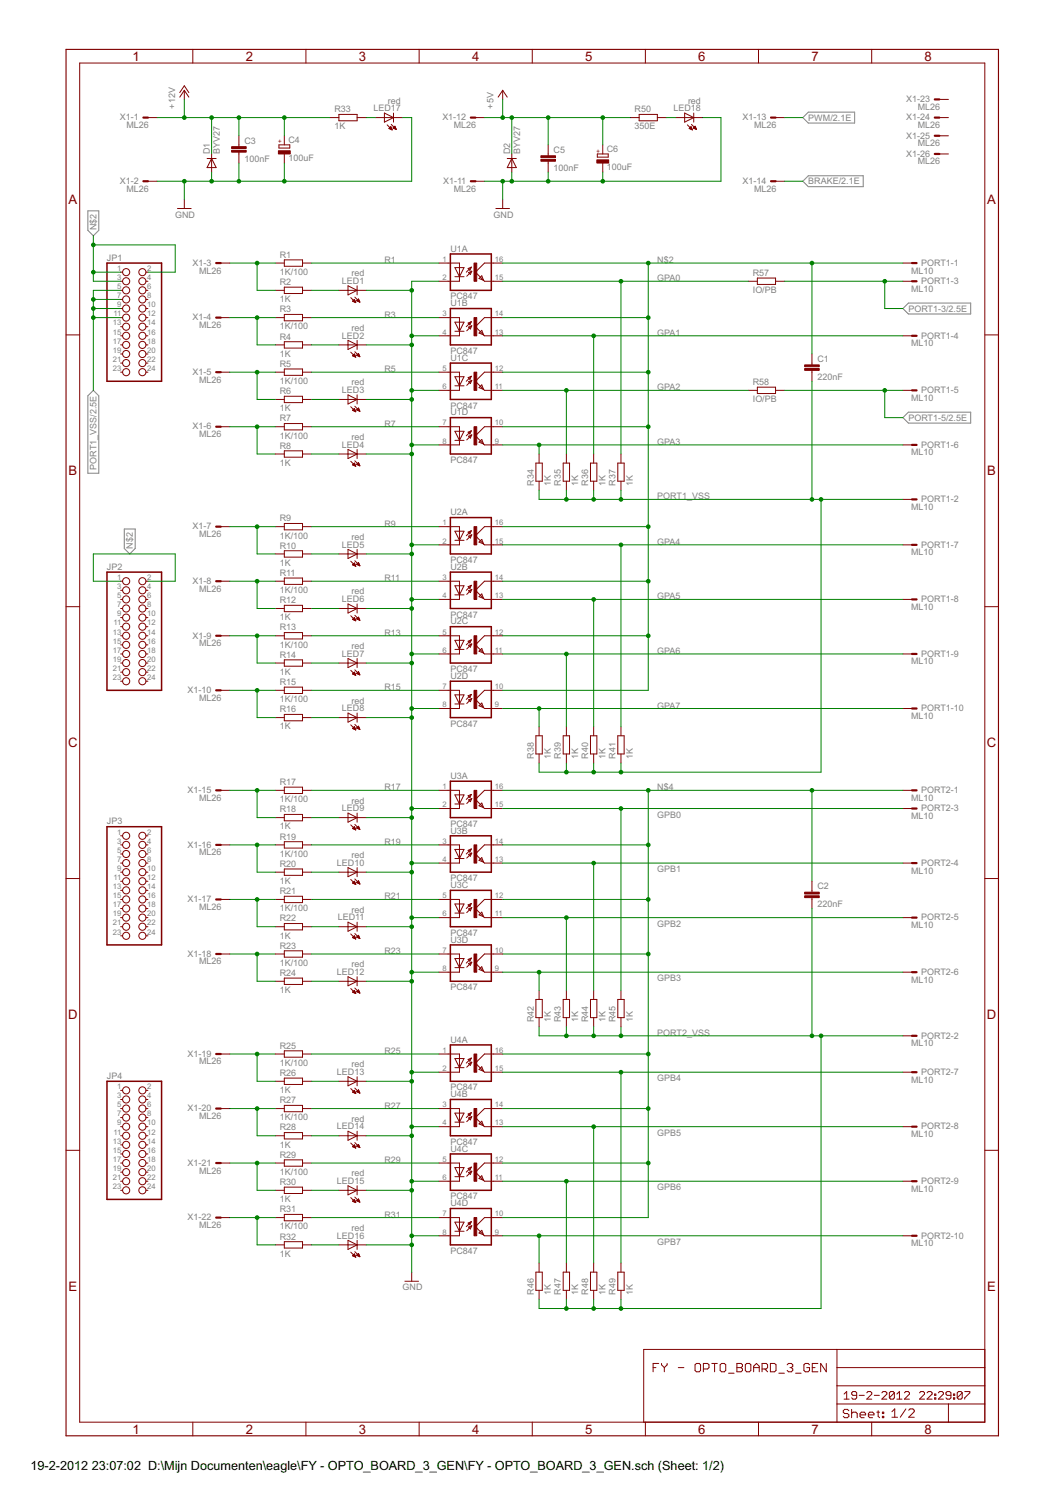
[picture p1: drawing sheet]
<svg xmlns="http://www.w3.org/2000/svg" width="297mm" height="420mm" viewBox="0 0 297 420" stroke-linecap="round" stroke-linejoin="round" font-family="sans-serif">
<defs><g id="words">
<g font-size="4.1" fill="#800000">
<text x="37" y="17">1</text>
<text x="68.6" y="17">2</text>
<text x="100.2" y="17">3</text>
<text x="131.8" y="17">4</text>
<text x="163.4" y="17">5</text>
<text x="195" y="17">6</text>
<text x="226.5" y="17">7</text>
<text x="258.1" y="17">8</text>
<text x="19.1" y="56.9">A</text>
<text x="275.6" y="56.9">A</text>
<text x="19.1" y="132.8">B</text>
<text x="275.6" y="132.8">B</text>
<text x="19" y="208.7">C</text>
<text x="275.5" y="208.7">C</text>
<text x="19" y="284.7">D</text>
<text x="275.5" y="284.7">D</text>
<text x="19.1" y="360.6">E</text>
<text x="275.6" y="360.6">E</text>
<text x="37" y="400.5">1</text>
<text x="68.6" y="400.5">2</text>
<text x="100.2" y="400.5">3</text>
<text x="131.8" y="400.5">4</text>
<text x="163.4" y="400.5">5</text>
<text x="195" y="400.5">6</text>
<text x="226.5" y="400.5">7</text>
<text x="258.1" y="400.5">8</text>
</g>
<g font-size="4">
<text x="8.5" y="410.7">19-2-2012</text>
<text x="25.6" y="410.7">23:07:02 D:\Mijn Documenten\eagle\FY - OPTO_BOARD_3_GEN\FY - OPTO_BOARD_3_GEN.sch (Sheet: 1/2)</text>
</g>
<g font-size="2.8" fill="#808080">
<text x="108.3" y="28.9">red</text>
<text x="192.1" y="28.9">red</text>
<text x="253" y="28.5">X1-23</text>
<text x="33.5" y="33.6">X1-1</text>
<text x="35.3" y="35.8">ML26</text>
<text x="48.9" y="30.3" transform="rotate(-90 48.9 30.3)">+12V</text>
<text x="93.4" y="31.4">R33</text>
<text x="104.2" y="31.1">LED17</text>
<text x="123.5" y="33.6">X1-12</text>
<text x="126.7" y="35.8">ML26</text>
<text x="137.8" y="30.3" transform="rotate(-90 137.8 30.3)">+5V</text>
<text x="177.2" y="31.4">R50</text>
<text x="188" y="31.1">LED18</text>
<text x="207.3" y="33.6">X1-13</text>
<text x="210.5" y="35.8">ML26</text>
<text x="225.7" y="33.7">PWM/2.1E</text>
<text x="253" y="33.6">X1-24</text>
<text x="256.2" y="30.7">ML26</text>
<text x="256.2" y="35.8">ML26</text>
<text x="68.2" y="40.1">C3</text>
<text x="80.5" y="40">C4</text>
<text x="93.4" y="36.2">1K</text>
<text x="177.2" y="36.2">350E</text>
<text x="253" y="38.7">X1-25</text>
<text x="256.2" y="40.9">ML26</text>
<text x="58.6" y="43" transform="rotate(-90 58.6 43)">D1</text>
<text x="61.4" y="43" transform="rotate(-90 61.4 43)">BYV27</text>
<text x="68.2" y="45.2">100nF</text>
<text x="80.5" y="45.1">100uF</text>
<text x="142.4" y="43" transform="rotate(-90 142.4 43)">D2</text>
<text x="145.2" y="43" transform="rotate(-90 145.2 43)">BYV27</text>
<text x="154.6" y="47.7">100nF</text>
<text x="154.6" y="42.6">C5</text>
<text x="169.4" y="47.6">100uF</text>
<text x="169.4" y="42.5">C6</text>
<text x="253" y="43.8">X1-26</text>
<text x="256.2" y="45.9">ML26</text>
<text x="33.5" y="51.4">X1-2</text>
<text x="35.3" y="53.6">ML26</text>
<text x="123.7" y="51.4">X1-11</text>
<text x="126.7" y="53.6">ML26</text>
<text x="207.3" y="51.4">X1-14</text>
<text x="210.5" y="53.6">ML26</text>
<text x="225.7" y="51.5">BRAKE/2.1E</text>
<text x="26.9" y="64.3" transform="rotate(-90 26.9 64.3)">N$2</text>
<text x="48.9" y="60.8">GND</text>
<text x="137.8" y="60.8">GND</text>
<text x="78.1" y="72">R1</text>
<text x="125.7" y="70.3">U1A</text>
<text x="29.9" y="72.9">JP1</text>
<text x="53.8" y="74.2">X1-3</text>
<text x="55.6" y="76.4">ML26</text>
<text x="78.1" y="76.8">1K/100</text>
<text x="98.1" y="77.2">red</text>
<text x="107.3" y="73.5">R1</text>
<text x="183.5" y="73.5">N$2</text>
<text x="210.2" y="77.1">R57</text>
<text x="254.4" y="76.4">ML10</text>
<text x="257.2" y="74.2">PORT1-1</text>
<text x="78.1" y="79.6">R2</text>
<text x="95.5" y="79.3">LED1</text>
<text x="125.7" y="83.6">PC847</text>
<text x="183.5" y="78.6">GPA0</text>
<text x="210.2" y="81.9">IO/PB</text>
<text x="254.4" y="81.5">ML10</text>
<text x="257.2" y="79.3">PORT1-3</text>
<text x="53.8" y="89.5">X1-4</text>
<text x="78.1" y="84.4">1K</text>
<text x="78.1" y="87.2">R3</text>
<text x="107.3" y="88.7">R3</text>
<text x="125.7" y="85.6">U1B</text>
<text x="253.6" y="87.1">PORT1-3/2.5E</text>
<text x="55.6" y="91.6">ML26</text>
<text x="78.1" y="92">1K/100</text>
<text x="78.1" y="94.8">R4</text>
<text x="95.5" y="94.6">LED2</text>
<text x="98.1" y="92.4">red</text>
<text x="183.5" y="93.8">GPA1</text>
<text x="257.2" y="94.6">PORT1-4</text>
<text x="78.1" y="99.6">1K</text>
<text x="125.7" y="98.9">PC847</text>
<text x="125.7" y="100.8">U1C</text>
<text x="228.2" y="101">C1</text>
<text x="254.4" y="96.7">ML10</text>
<text x="53.8" y="104.7">X1-5</text>
<text x="55.6" y="106.9">ML26</text>
<text x="78.1" y="107.3">1K/100</text>
<text x="78.1" y="102.5">R5</text>
<text x="98.1" y="107.6">red</text>
<text x="107.3" y="104">R5</text>
<text x="210.2" y="107.5">R58</text>
<text x="228.2" y="106.1">220nF</text>
<text x="78.1" y="110.1">R6</text>
<text x="95.5" y="109.8">LED3</text>
<text x="183.5" y="109">GPA2</text>
<text x="210.2" y="112.3">IO/PB</text>
<text x="254.4" y="112">ML10</text>
<text x="257.2" y="109.8">PORT1-5</text>
<text x="53.8" y="120">X1-6</text>
<text x="78.1" y="114.9">1K</text>
<text x="78.1" y="117.7">R7</text>
<text x="107.3" y="119.2">R7</text>
<text x="125.7" y="114.1">PC847</text>
<text x="125.7" y="116">U1D</text>
<text x="253.6" y="117.6">PORT1-5/2.5E</text>
<text x="55.6" y="122.1">ML26</text>
<text x="78.1" y="122.5">1K/100</text>
<text x="78.1" y="125.3">R8</text>
<text x="95.5" y="125">LED4</text>
<text x="98.1" y="122.9">red</text>
<text x="183.5" y="124.3">GPA3</text>
<text x="257.2" y="125">PORT1-6</text>
<text x="26.9" y="131.2" transform="rotate(-90 26.9 131.2)">PORT1_VSS/2.5E</text>
<text x="78.1" y="130.1">1K</text>
<text x="125.7" y="129.4">PC847</text>
<text x="254.4" y="127.2">ML10</text>
<text x="149" y="135.7" transform="rotate(-90 149 135.7)">R34</text>
<text x="153.8" y="135.7" transform="rotate(-90 153.8 135.7)">1K</text>
<text x="156.6" y="135.7" transform="rotate(-90 156.6 135.7)">R35</text>
<text x="161.4" y="135.7" transform="rotate(-90 161.4 135.7)">1K</text>
<text x="164.2" y="135.7" transform="rotate(-90 164.2 135.7)">R36</text>
<text x="169" y="135.7" transform="rotate(-90 169 135.7)">1K</text>
<text x="171.9" y="135.7" transform="rotate(-90 171.9 135.7)">R37</text>
<text x="176.7" y="135.7" transform="rotate(-90 176.7 135.7)">1K</text>
<text x="125.7" y="144">U2A</text>
<text x="183.5" y="139.5">PORT1_VSS</text>
<text x="254.4" y="142.4">ML10</text>
<text x="257.2" y="140.3">PORT1-2</text>
<text x="53.8" y="147.9">X1-7</text>
<text x="78.1" y="145.6">R9</text>
<text x="107.3" y="147.1">R9</text>
<text x="37.1" y="153.2" transform="rotate(-90 37.1 153.2)">N$2</text>
<text x="55.6" y="150.1">ML26</text>
<text x="78.1" y="150.4">1K/100</text>
<text x="78.1" y="153.3">R10</text>
<text x="95.5" y="153">LED5</text>
<text x="98.1" y="150.8">red</text>
<text x="183.5" y="152.2">GPA4</text>
<text x="254.4" y="155.1">ML10</text>
<text x="257.2" y="153">PORT1-7</text>
<text x="29.9" y="159.2">JP2</text>
<text x="78.1" y="158.1">1K</text>
<text x="78.1" y="160.9">R11</text>
<text x="125.7" y="157.3">PC847</text>
<text x="125.7" y="159.2">U2B</text>
<text x="53.8" y="163.1">X1-8</text>
<text x="55.6" y="165.3">ML26</text>
<text x="78.1" y="165.7">1K/100</text>
<text x="98.1" y="166.1">red</text>
<text x="107.3" y="162.4">R11</text>
<text x="183.5" y="167.5">GPA5</text>
<text x="78.1" y="173.3">1K</text>
<text x="78.1" y="168.5">R12</text>
<text x="95.5" y="168.2">LED6</text>
<text x="125.7" y="172.5">PC847</text>
<text x="254.4" y="170.4">ML10</text>
<text x="257.2" y="168.2">PORT1-8</text>
<text x="53.8" y="178.4">X1-9</text>
<text x="78.1" y="176.1">R13</text>
<text x="107.3" y="177.6">R13</text>
<text x="125.7" y="174.4">U2C</text>
<text x="55.6" y="180.5">ML26</text>
<text x="78.1" y="180.9">1K/100</text>
<text x="78.1" y="183.7">R14</text>
<text x="95.5" y="183.5">LED7</text>
<text x="98.1" y="181.3">red</text>
<text x="183.5" y="182.7">GPA6</text>
<text x="254.4" y="185.6">ML10</text>
<text x="257.2" y="183.5">PORT1-9</text>
<text x="78.1" y="188.5">1K</text>
<text x="78.1" y="191.4">R15</text>
<text x="125.7" y="187.8">PC847</text>
<text x="125.7" y="189.7">U2D</text>
<text x="52.4" y="193.6">X1-10</text>
<text x="55.6" y="195.8">ML26</text>
<text x="78.1" y="196.2">1K/100</text>
<text x="98.1" y="196.5">red</text>
<text x="107.3" y="192.9">R15</text>
<text x="183.5" y="197.9">GPA7</text>
<text x="78.1" y="203.8">1K</text>
<text x="78.1" y="199">R16</text>
<text x="95.5" y="198.7">LED8</text>
<text x="125.7" y="203">PC847</text>
<text x="254.4" y="200.9">ML10</text>
<text x="257.2" y="198.7">PORT1-10</text>
<text x="149" y="211.9" transform="rotate(-90 149 211.9)">R38</text>
<text x="153.8" y="211.9" transform="rotate(-90 153.8 211.9)">1K</text>
<text x="156.6" y="211.9" transform="rotate(-90 156.6 211.9)">R39</text>
<text x="161.4" y="211.9" transform="rotate(-90 161.4 211.9)">1K</text>
<text x="164.2" y="211.9" transform="rotate(-90 164.2 211.9)">R40</text>
<text x="169" y="211.9" transform="rotate(-90 169 211.9)">1K</text>
<text x="171.9" y="211.9" transform="rotate(-90 171.9 211.9)">R41</text>
<text x="176.7" y="211.9" transform="rotate(-90 176.7 211.9)">1K</text>
<text x="52.4" y="221.6">X1-15</text>
<text x="78.1" y="219.3">R17</text>
<text x="107.3" y="220.8">R17</text>
<text x="125.7" y="217.6">U3A</text>
<text x="183.5" y="220.8">N$4</text>
<text x="257.2" y="221.6">PORT2-1</text>
<text x="55.6" y="223.7">ML26</text>
<text x="78.1" y="224.1">1K/100</text>
<text x="78.1" y="226.9">R18</text>
<text x="95.5" y="226.6">LED9</text>
<text x="98.1" y="224.5">red</text>
<text x="254.4" y="223.7">ML10</text>
<text x="257.2" y="226.6">PORT2-3</text>
<text x="29.9" y="230.3">JP3</text>
<text x="78.1" y="231.7">1K</text>
<text x="125.7" y="230.9">PC847</text>
<text x="125.7" y="232.9">U3B</text>
<text x="183.5" y="228.4">GPB0</text>
<text x="254.4" y="228.8">ML10</text>
<text x="52.4" y="236.8">X1-16</text>
<text x="55.6" y="238.9">ML26</text>
<text x="78.1" y="239.3">1K/100</text>
<text x="78.1" y="234.5">R19</text>
<text x="98.1" y="239.7">red</text>
<text x="107.3" y="236">R19</text>
<text x="78.1" y="242.1">R20</text>
<text x="94.1" y="241.9">LED10</text>
<text x="183.5" y="243.6">GPB1</text>
<text x="254.4" y="244">ML10</text>
<text x="257.2" y="241.9">PORT2-4</text>
<text x="78.1" y="246.9">1K</text>
<text x="78.1" y="249.8">R21</text>
<text x="107.3" y="251.3">R21</text>
<text x="125.7" y="246.2">PC847</text>
<text x="125.7" y="248.1">U3C</text>
<text x="228.2" y="248.3">C2</text>
<text x="52.4" y="252">X1-17</text>
<text x="55.6" y="254.2">ML26</text>
<text x="78.1" y="254.6">1K/100</text>
<text x="78.1" y="257.4">R22</text>
<text x="94.3" y="257.1">LED11</text>
<text x="98.1" y="254.9">red</text>
<text x="228.2" y="253.4">220nF</text>
<text x="257.2" y="257.1">PORT2-5</text>
<text x="78.1" y="262.2">1K</text>
<text x="125.7" y="261.4">PC847</text>
<text x="125.7" y="263.3">U3D</text>
<text x="183.5" y="258.9">GPB2</text>
<text x="254.4" y="259.3">ML10</text>
<text x="52.4" y="267.3">X1-18</text>
<text x="55.6" y="269.4">ML26</text>
<text x="78.1" y="269.8">1K/100</text>
<text x="78.1" y="265">R23</text>
<text x="107.3" y="266.5">R23</text>
<text x="78.1" y="272.6">R24</text>
<text x="94.1" y="272.3">LED12</text>
<text x="98.1" y="270.2">red</text>
<text x="183.5" y="274.1">GPB3</text>
<text x="254.4" y="274.5">ML10</text>
<text x="257.2" y="272.3">PORT2-6</text>
<text x="78.1" y="277.4">1K</text>
<text x="125.7" y="276.7">PC847</text>
<text x="149" y="285.6" transform="rotate(-90 149 285.6)">R42</text>
<text x="153.8" y="285.6" transform="rotate(-90 153.8 285.6)">1K</text>
<text x="156.6" y="285.6" transform="rotate(-90 156.6 285.6)">R43</text>
<text x="161.4" y="285.6" transform="rotate(-90 161.4 285.6)">1K</text>
<text x="164.2" y="285.6" transform="rotate(-90 164.2 285.6)">R44</text>
<text x="169" y="285.6" transform="rotate(-90 169 285.6)">1K</text>
<text x="171.9" y="285.6" transform="rotate(-90 171.9 285.6)">R45</text>
<text x="176.7" y="285.6" transform="rotate(-90 176.7 285.6)">1K</text>
<text x="78.1" y="292.9">R25</text>
<text x="125.7" y="291.3">U4A</text>
<text x="183.5" y="289.4">PORT2_VSS</text>
<text x="254.4" y="292.3">ML10</text>
<text x="257.2" y="290.1">PORT2-2</text>
<text x="52.4" y="295.2">X1-19</text>
<text x="55.6" y="297.4">ML26</text>
<text x="78.1" y="297.7">1K/100</text>
<text x="98.1" y="298.1">red</text>
<text x="107.3" y="294.4">R25</text>
<text x="29.9" y="301.4">JP4</text>
<text x="78.1" y="305.4">1K</text>
<text x="78.1" y="300.6">R26</text>
<text x="94.1" y="300.3">LED13</text>
<text x="125.7" y="304.6">PC847</text>
<text x="183.5" y="302.1">GPB4</text>
<text x="254.4" y="302.4">ML10</text>
<text x="257.2" y="300.3">PORT2-7</text>
<text x="52.4" y="310.4">X1-20</text>
<text x="78.1" y="308.2">R27</text>
<text x="107.3" y="309.7">R27</text>
<text x="125.7" y="306.5">U4B</text>
<text x="55.6" y="312.6">ML26</text>
<text x="78.1" y="313">1K/100</text>
<text x="78.1" y="315.8">R28</text>
<text x="94.1" y="315.5">LED14</text>
<text x="98.1" y="313.4">red</text>
<text x="183.5" y="317.3">GPB5</text>
<text x="254.4" y="317.7">ML10</text>
<text x="257.2" y="315.5">PORT2-8</text>
<text x="78.1" y="320.6">1K</text>
<text x="78.1" y="323.4">R29</text>
<text x="125.7" y="319.8">PC847</text>
<text x="125.7" y="321.7">U4C</text>
<text x="52.4" y="325.7">X1-21</text>
<text x="55.6" y="327.8">ML26</text>
<text x="78.1" y="328.2">1K/100</text>
<text x="98.1" y="328.6">red</text>
<text x="107.3" y="324.9">R29</text>
<text x="78.1" y="335.8">1K</text>
<text x="78.1" y="331">R30</text>
<text x="94.1" y="330.8">LED15</text>
<text x="125.7" y="335.1">PC847</text>
<text x="183.5" y="332.5">GPB6</text>
<text x="254.4" y="332.9">ML10</text>
<text x="257.2" y="330.8">PORT2-9</text>
<text x="52.4" y="340.9">X1-22</text>
<text x="78.1" y="338.7">R31</text>
<text x="107.3" y="340.2">R31</text>
<text x="125.7" y="337">U4D</text>
<text x="55.6" y="343.1">ML26</text>
<text x="78.1" y="343.5">1K/100</text>
<text x="78.1" y="346.3">R32</text>
<text x="94.1" y="346">LED16</text>
<text x="98.1" y="343.8">red</text>
<text x="183.5" y="347.8">GPB7</text>
<text x="257.2" y="346">PORT2-10</text>
<text x="78.1" y="351.1">1K</text>
<text x="125.7" y="350.3">PC847</text>
<text x="254.4" y="348.2">ML10</text>
<text x="112.4" y="360.5">GND</text>
<text x="149" y="361.7" transform="rotate(-90 149 361.7)">R46</text>
<text x="153.8" y="361.7" transform="rotate(-90 153.8 361.7)">1K</text>
<text x="156.6" y="361.7" transform="rotate(-90 156.6 361.7)">R47</text>
<text x="161.4" y="361.7" transform="rotate(-90 161.4 361.7)">1K</text>
<text x="164.2" y="361.7" transform="rotate(-90 164.2 361.7)">R48</text>
<text x="169" y="361.7" transform="rotate(-90 169 361.7)">1K</text>
<text x="171.9" y="361.7" transform="rotate(-90 171.9 361.7)">R49</text>
<text x="176.7" y="361.7" transform="rotate(-90 176.7 361.7)">1K</text>
</g>
<g font-size="2.4" fill="#808080">
<text x="32.7" y="75.7">1</text>
<text x="41.1" y="75.7">2</text>
<text x="123.6" y="73.1">1</text>
<text x="138.2" y="73.1">16</text>
<text x="32.7" y="78.2">3</text>
<text x="32.7" y="80.8">5</text>
<text x="32.7" y="83.3">7</text>
<text x="41.1" y="78.2">4</text>
<text x="41.1" y="80.8">6</text>
<text x="41.1" y="83.3">8</text>
<text x="123.6" y="78.2">2</text>
<text x="138.2" y="78.2">15</text>
<text x="31.7" y="88.4">11</text>
<text x="32.7" y="85.8">9</text>
<text x="41.1" y="85.8">10</text>
<text x="41.1" y="88.4">12</text>
<text x="123.6" y="88.4">3</text>
<text x="138.2" y="88.4">14</text>
<text x="31.5" y="90.9">13</text>
<text x="31.5" y="93.4">15</text>
<text x="31.5" y="96">17</text>
<text x="41.1" y="90.9">14</text>
<text x="41.1" y="93.4">16</text>
<text x="41.1" y="96">18</text>
<text x="123.6" y="93.4">4</text>
<text x="138.2" y="93.4">13</text>
<text x="31.5" y="98.5">19</text>
<text x="31.5" y="101.1">21</text>
<text x="41.1" y="98.5">20</text>
<text x="41.1" y="101.1">22</text>
<text x="31.5" y="103.6">23</text>
<text x="41.1" y="103.6">24</text>
<text x="123.6" y="103.6">5</text>
<text x="138.2" y="103.6">12</text>
<text x="123.6" y="108.7">6</text>
<text x="138.2" y="108.7">11</text>
<text x="123.6" y="118.8">7</text>
<text x="138.2" y="118.8">10</text>
<text x="123.6" y="123.9">8</text>
<text x="138.2" y="123.9">9</text>
<text x="123.6" y="146.8">1</text>
<text x="138.2" y="146.8">16</text>
<text x="123.6" y="151.9">2</text>
<text x="138.2" y="151.9">15</text>
<text x="32.7" y="162">1</text>
<text x="32.7" y="164.6">3</text>
<text x="32.7" y="167.1">5</text>
<text x="41.1" y="162">2</text>
<text x="41.1" y="164.6">4</text>
<text x="41.1" y="167.1">6</text>
<text x="123.6" y="162">3</text>
<text x="123.6" y="167.1">4</text>
<text x="138.2" y="167.1">13</text>
<text x="138.2" y="162">14</text>
<text x="32.7" y="169.6">7</text>
<text x="32.7" y="172.2">9</text>
<text x="41.1" y="169.6">8</text>
<text x="41.1" y="172.2">10</text>
<text x="31.5" y="177.3">13</text>
<text x="31.5" y="179.8">15</text>
<text x="31.7" y="174.7">11</text>
<text x="41.1" y="174.7">12</text>
<text x="41.1" y="177.3">14</text>
<text x="41.1" y="179.8">16</text>
<text x="123.6" y="177.3">5</text>
<text x="138.2" y="177.3">12</text>
<text x="31.5" y="182.3">17</text>
<text x="31.5" y="184.9">19</text>
<text x="41.1" y="182.3">18</text>
<text x="41.1" y="184.9">20</text>
<text x="123.6" y="182.3">6</text>
<text x="138.2" y="182.3">11</text>
<text x="31.5" y="187.4">21</text>
<text x="31.5" y="190">23</text>
<text x="41.1" y="187.4">22</text>
<text x="41.1" y="190">24</text>
<text x="123.6" y="192.5">7</text>
<text x="123.6" y="197.6">8</text>
<text x="138.2" y="197.6">9</text>
<text x="138.2" y="192.5">10</text>
<text x="123.6" y="220.4">1</text>
<text x="138.2" y="220.4">16</text>
<text x="123.6" y="225.5">2</text>
<text x="138.2" y="225.5">15</text>
<text x="32.7" y="233.1">1</text>
<text x="41.1" y="233.1">2</text>
<text x="32.7" y="235.7">3</text>
<text x="32.7" y="238.2">5</text>
<text x="41.1" y="235.7">4</text>
<text x="41.1" y="238.2">6</text>
<text x="123.6" y="235.7">3</text>
<text x="138.2" y="235.7">14</text>
<text x="31.7" y="245.8">11</text>
<text x="32.7" y="240.8">7</text>
<text x="32.7" y="243.3">9</text>
<text x="41.1" y="240.8">8</text>
<text x="41.1" y="243.3">10</text>
<text x="41.1" y="245.8">12</text>
<text x="123.6" y="240.8">4</text>
<text x="138.2" y="240.8">13</text>
<text x="31.5" y="248.4">13</text>
<text x="31.5" y="250.9">15</text>
<text x="41.1" y="248.4">14</text>
<text x="41.1" y="250.9">16</text>
<text x="123.6" y="250.9">5</text>
<text x="138.2" y="250.9">12</text>
<text x="31.5" y="253.5">17</text>
<text x="31.5" y="256">19</text>
<text x="41.1" y="253.5">18</text>
<text x="41.1" y="256">20</text>
<text x="123.6" y="256">6</text>
<text x="138.2" y="256">11</text>
<text x="31.5" y="258.5">21</text>
<text x="31.5" y="261.1">23</text>
<text x="41.1" y="258.5">22</text>
<text x="41.1" y="261.1">24</text>
<text x="123.6" y="266.1">7</text>
<text x="138.2" y="266.1">10</text>
<text x="123.6" y="271.2">8</text>
<text x="138.2" y="271.2">9</text>
<text x="123.6" y="294.1">1</text>
<text x="123.6" y="299.2">2</text>
<text x="138.2" y="299.2">15</text>
<text x="138.2" y="294.1">16</text>
<text x="32.7" y="304.2">1</text>
<text x="41.1" y="304.2">2</text>
<text x="32.7" y="306.8">3</text>
<text x="32.7" y="309.3">5</text>
<text x="32.7" y="311.9">7</text>
<text x="41.1" y="306.8">4</text>
<text x="41.1" y="309.3">6</text>
<text x="41.1" y="311.9">8</text>
<text x="123.6" y="309.3">3</text>
<text x="138.2" y="309.3">14</text>
<text x="31.7" y="316.9">11</text>
<text x="32.7" y="314.4">9</text>
<text x="41.1" y="314.4">10</text>
<text x="41.1" y="316.9">12</text>
<text x="123.6" y="314.4">4</text>
<text x="138.2" y="314.4">13</text>
<text x="31.5" y="319.5">13</text>
<text x="31.5" y="322">15</text>
<text x="41.1" y="319.5">14</text>
<text x="41.1" y="322">16</text>
<text x="31.5" y="324.6">17</text>
<text x="31.5" y="327.1">19</text>
<text x="31.5" y="329.6">21</text>
<text x="41.1" y="324.6">18</text>
<text x="41.1" y="327.1">20</text>
<text x="41.1" y="329.6">22</text>
<text x="123.6" y="324.6">5</text>
<text x="123.6" y="329.6">6</text>
<text x="138.2" y="329.6">11</text>
<text x="138.2" y="324.6">12</text>
<text x="31.5" y="332.2">23</text>
<text x="41.1" y="332.2">24</text>
<text x="123.6" y="339.8">7</text>
<text x="138.2" y="339.8">10</text>
<text x="123.6" y="344.9">8</text>
<text x="138.2" y="344.9">9</text>
</g>
<g font-size="2" fill="#800000">
<text x="78.8" y="40.1" transform="rotate(-90 78.8 40.1)">+</text>
<text x="167.7" y="42.6" transform="rotate(-90 167.7 42.6)">+</text>
</g>
</g></defs>
<path d="M224.1 32.9l1.6-1.6h12.9v3.1h-12.9zM24.5 58.9h3.1v5.4l-1.5 1.6-1.6-1.6zM224.1 50.6l1.6-1.5h15.3v3.1h-15.3zM252.1 86.2l1.5-1.5h17.4v3h-17.4zM26.1 109.1l1.5 1.5v21.6h-3.1v-21.6zM252.1 116.7l1.5-1.6h17.4v3.1h-17.4zM34.7 147.8h3v5.4l-1.5 1.5-1.5-1.5z" fill="none" stroke="#808080" stroke-width=".28"/>
<g fill="none" stroke="#800000" stroke-width=".28">
<path d="M22.2 17.6h252.7v379.7h-252.7zM53.8 13.8v3.8M85.4 13.8v3.8M117 13.8v3.8M148.6 13.8v3.8M180.2 13.8v3.8M211.8 13.8v3.8M243.4 13.8v3.8M41.3 32.9h2.5M50.2 25.9l1.3-1.9 1.2 1.9M51.5 25.2l1.2 1.9M51.5 25.2l-1.3 1.9"/>
<path d="M51.5 25.2v2.6M66.7 37.9v3.1M79.4 37.9v2.6M92.1 32.9h2.5M94.6 32h5.1v1.7h-5.1zM99.7 32.9h2.5M104.8 32.9h7.6M107.3 31.6l2.6 1.3-2.6 1.2zM108.1 34.9l1.4 1.4M108.6 35.9l.5-.5 .4 .9zM108.6 35.8h.7M108.7 36h.6"/>
<path d="M108.8 35.7h.4M108.9 35.6h.3M109 35.5h.1M109 36.1h.4M109.2 34.8l1.4 1.4M109.3 36.2h.2M109.7 35.8l.5-.5 .4 .9zM109.8 35.7h.6M109.9 31.6v2.5M109.9 35.8h.6M109.9 35.6h.5M110 35.5h.3"/>
<path d="M110.2 35.4h.1M110.2 36h.3M110.5 36.1h.1M132.7 32.9h2.6M140.3 25.2v2.6M140.3 25.2l1.3 1.9M140.3 25.2l-1.2 1.9M175.9 32.9h2.5M178.4 32h5.1v1.7h-5.1zM183.5 32.9h2.6M188.6 32.9h7.6M191.1 31.6l2.6 1.3-2.6 1.2z"/>
<path d="M191.9 34.9l1.4 1.4M192.4 35.9l.5-.5 .4 .9zM192.4 35.8h.7M192.6 36h.5M192.6 35.7h.4M192.7 35.6h.3M192.8 35.5h.1M192.8 36.1h.4M193 34.8l1.4 1.4M193.1 36.2h.2M193.5 35.8l.6-.5 .3 .9zM193.6 35.7h.6"/>
<path d="M193.7 31.6v2.5M193.7 35.8h.6M193.7 35.6h.5M193.8 35.5h.3M194 35.4h.1M194 36h.4M194.3 36.1h.1M216.5 32.9h2.6M262.2 32.9h2.6M262.2 27.8h2.6M262.2 37.9h2.6M41.3 50.6h2.5"/>
<path d="M49.6 58.3h3.8M51.5 55.7v2.6M57.8 44.3h2.5M59.1 44.3l1.2 2.5h-2.5zM59.1 43v5.1M66.7 42.5v3.1M77.9 40.5h3v.9h-3zM79.4 43v2.6M132.7 50.6h2.6M138.4 58.3h3.8M140.3 55.7v2.6M141.6 44.3h2.5"/>
<path d="M142.9 44.3l1.2 2.5h-2.5zM142.9 43v5.1M153 40.5v3M153 45v3.1M166.8 43h3v.9h-3zM168.3 40.5v2.5M168.3 45.6v2.5M216.5 50.6h2.6M262.2 43h2.6M33.7 78.6h.5M33.7 76h.5M40.7 78.6h.6"/>
<path d="M40.7 76h.6M61.6 73.5h2.6M76.9 73.5h2.5M79.4 72.6h5.1v1.8h-5.1zM84.5 73.5h2.5M97.2 79.8l2.5 1.3-2.5 1.3zM99.7 79.8v2.6M122.6 73.5h5.7v5.1h-5.7M127 74.8h2.5l-1.2 2.5zM127 77.3h2.5M130.7 75l.9-.4-.4 .9zM130.8 76.2l.9-.4-.4 .9z"/>
<path d="M131.6 74.6l-1.4 1.4M131.7 75.8l-1.4 1.4M134.5 77l.5 1.3-1.3-.5zM140.3 73.5h-5l-2.6 2.5 2.6 2.6h5M208.9 78.6h2.5M211.4 77.7h5.1v1.8h-5.1zM216.5 78.6h2.6M252.1 73.5h2.5M252.1 78.6h2.5M18.4 93.6h3.8M33.7 88.7h.5M33.7 93.8h.5"/>
<path d="M33.7 81.1h.5M33.7 96.4h.5M33.7 83.7h.5M33.7 86.2h.5M33.7 91.3h.5M33.7 98.9h.5M40.7 88.7h.6M40.7 93.8h.6M40.7 81.1h.6M40.7 96.4h.6M40.7 83.7h.6M40.7 86.2h.6"/>
<path d="M40.7 91.3h.6M40.7 98.9h.6M61.6 88.7h2.6M76.9 88.7h2.5M76.9 81.1h2.5M76.9 96.4h2.5M79.4 80.2h5.1v1.8h-5.1zM79.4 87.8h5.1v1.8h-5.1zM79.4 95.5h5.1v1.7h-5.1zM84.5 88.7h2.5M84.5 81.1h2.5M84.5 96.4h2.5"/>
<path d="M94.6 81.1h7.6M94.6 96.4h7.6M97.2 95.1l2.5 1.3-2.5 1.2zM97.9 83.1l1.4 1.4M97.9 98.4l1.4 1.4M98.4 84.2l.5-.5 .4 .8zM98.4 99.4l.5-.5 .4 .9zM98.5 84.1h.6M98.5 99.4h.7M98.5 99.3h.6M98.6 84.2h.6M98.6 84h.5"/>
<path d="M98.7 99.2h.4M98.7 83.9h.3M98.8 99.5h.4M98.8 99.1h.2M98.8 84.3h.4M98.8 83.7h.2M98.9 98.9h.1M99 99.7h.3M99.1 83l1.4 1.4M99.1 98.3l1.4 1.4M99.1 84.5h.2M99.6 84l.5-.5 .4 .9z"/>
<path d="M99.6 99.3l.5-.5 .4 .9zM99.6 84h.7M99.6 99.3h.7M99.7 99.2h.6M99.7 95.1v2.5M99.7 84.1h.6M99.8 83.9h.4M99.8 99.1h.4M99.9 83.7h.3M99.9 98.9h.3M99.9 99.4h.5M100 83.6h.1"/>
<path d="M100 84.2h.4M100 98.8h.1M100.2 99.5h.2M100.3 84.3h.1M122.6 88.7h5.7v5.1h-5.7M127 90h2.5l-1.2 2.5zM127 92.5h2.5M130.7 90.3l.9-.4-.4 .9zM130.8 91.4l.9-.4-.4 .9zM131.6 89.9l-1.4 1.4M131.7 91l-1.4 1.4M134.5 92.3l.5 1.3-1.3-.6z"/>
<path d="M140.3 88.7h-5l-2.6 2.6 2.6 2.5h5M226.7 98.9v3M252.1 93.8h2.5M274.9 93.6h3.8M33.7 104h.5M33.7 101.4h.5M40.7 104h.6M40.7 101.4h.6M61.6 104h2.6M61.6 119.2h2.6M76.9 104h2.5M76.9 119.2h2.5"/>
<path d="M76.9 111.6h2.5M79.4 103.1h5.1v1.8h-5.1zM79.4 110.7h5.1v1.8h-5.1zM79.4 118.3h5.1v1.8h-5.1zM84.5 104h2.5M84.5 119.2h2.5M84.5 111.6h2.5M94.6 111.6h7.6M97.2 110.3l2.5 1.3-2.5 1.3zM97.9 113.6l1.4 1.4M98.4 114.6h.7M98.6 114.5h.5"/>
<path d="M98.7 114.7h.5M98.7 114.4h.3M98.8 114.3h.2M98.9 114.1l-.5 .5 .9 .4M98.9 114.1l.4 .9M98.9 114.1h.1M99 114.9h.3M99.1 113.5l1.4 1.4M99.2 115h.1M99.6 114.5h.7M99.7 110.3v2.6M99.7 114.4h.5"/>
<path d="M99.8 114.6h.6M99.8 114.3h.4M99.9 114.1h.2M100.1 114l-.5 .5 .9 .4M100.1 114l.4 .9M100.1 114h.1M100.1 114.7h.3M100.4 114.9h.1M122.6 104h5.7v5.1h-5.7M122.6 119.2h5.7v5.1h-5.7M127 105.2h2.5l-1.2 2.6zM127 107.8h2.5"/>
<path d="M130.7 105.5l.9-.4-.4 .9zM130.8 106.6l.9-.3-.4 .8zM131.6 105.1l-1.4 1.4M131.7 106.3l-1.4 1.4M134.5 107.5l.5 1.3-1.3-.5zM140.3 104h-5l-2.6 2.5 2.6 2.6h5M140.3 119.2h-5l-2.6 2.6 2.6 2.5h5M208.9 109.1h2.5M211.4 108.2h5.1v1.7h-5.1zM216.5 109.1h2.6M226.7 103.5v3M252.1 109.1h2.5"/>
<path d="M76.9 126.8h2.5M79.4 125.9h5.1v1.8h-5.1zM84.5 126.8h2.5M94.6 126.8h7.6M97.2 125.6l2.5 1.2-2.5 1.3zM97.9 128.9l1.4 1.4M98.4 129.9l.5-.5 .4 .9zM98.5 129.8h.6M98.6 129.9h.6M98.6 129.7h.5M98.7 129.6h.3M98.8 129.5h.2"/>
<path d="M98.9 130h.3M99.1 128.7l1.4 1.4M99.1 130.2h.2M99.6 129.8l.5-.6 .4 .9zM99.6 129.7h.7M99.7 125.6v2.5M99.7 129.8h.6M99.7 129.6h.5M99.9 129.5h.3M100 129.3h.1M100 129.9h.4M100.3 130h.1"/>
<path d="M127 120.5h2.5l-1.2 2.5zM127 123h2.5M130.7 120.7l.9-.3-.4 .8zM130.8 121.9l.9-.4-.4 .9zM131.6 120.4l-1.4 1.4M131.7 121.5l-1.4 1.4M134.5 122.8l.5 1.2-1.3-.5zM149.6 129.4h1.8v5h-1.8zM150.5 126.8v2.6M150.5 134.4v2.6M157.2 129.4h1.8v5h-1.8zM158.1 126.8v2.6"/>
<path d="M158.1 134.4v2.6M164.8 129.4h1.8v5h-1.8zM165.7 126.8v2.6M165.7 134.4v2.6M172.5 129.4h1.7v5h-1.7zM173.4 126.8v2.6M173.4 134.4v2.6M252.1 139.5h2.5M252.1 124.3h2.5M61.6 147.1h2.6M76.9 147.1h2.5M76.9 154.7h2.5"/>
<path d="M79.4 146.2h5.1v1.8h-5.1zM79.4 153.9h5.1v1.7h-5.1zM84.5 147.1h2.5M84.5 154.7h2.5M94.6 154.7h7.6M97.2 153.5l2.5 1.2-2.5 1.3zM97.9 156.8l1.4 1.4M98.4 157.8h.7M98.6 157.7h.5M98.7 157.6h.4M98.7 157.9h.5M98.8 157.4h.2"/>
<path d="M98.9 157.3h.1M98.9 157.3l-.5 .5 .9 .4M98.9 157.3l.4 .9M99 158h.3M99.1 156.7l1.4 1.4M99.3 158.2h.1M99.6 157.7h.7M99.6 157.7l.9 .4M99.7 153.5v2.5M99.7 157.6h.5M99.8 157.4h.4M99.9 157.8h.5"/>
<path d="M99.9 157.3h.2M100.1 157.2h.1M100.1 157.2l-.5 .5M100.1 157.2l.4 .9M100.1 157.9h.3M100.4 158h.1M122.6 147.1h5.7v5.1h-5.7M127 148.4h2.5l-1.2 2.5zM127 150.9h2.5M130.7 148.7l.9-.4-.4 .9zM130.8 149.8l.9-.4-.4 .9zM131.6 148.3l-1.4 1.4"/>
<path d="M131.7 149.4l-1.4 1.4M134.5 150.7l.5 1.3-1.3-.6zM140.3 147.1h-5l-2.6 2.6 2.6 2.5h5M252.1 152.2h2.5M18.4 169.5h3.8M33.7 162.4h.5M33.7 177.6h.5M33.7 167.4h.5M33.7 170h.5M33.7 172.5h.5M33.7 164.9h.5M33.7 175.1h.5"/>
<path d="M40.7 162.4h.6M40.7 177.6h.6M40.7 167.4h.6M40.7 170h.6M40.7 172.5h.6M40.7 164.9h.6M40.7 175.1h.6M61.6 162.4h2.6M61.6 177.6h2.6M76.9 162.4h2.5M76.9 177.6h2.5M76.9 170h2.5"/>
<path d="M79.4 161.5h5.1v1.8h-5.1zM79.4 169.1h5.1v1.8h-5.1zM79.4 176.7h5.1v1.8h-5.1zM84.5 162.4h2.5M84.5 177.6h2.5M84.5 170h2.5M94.6 170h7.6M97.2 168.7l2.5 1.3-2.5 1.3zM97.9 172l1.4 1.4M98.4 173l.5-.5 .4 .9zM98.5 173h.6M98.6 172.9h.5"/>
<path d="M98.6 173.1h.6M98.7 172.8h.3M98.8 172.6h.2M98.9 173.2h.4M99.1 171.9l1.4 1.4M99.2 173.4h.1M99.6 172.9l.9 .4M99.6 172.9l.5-.5 .4 .9M99.6 172.9h.7M99.7 168.7v2.6M99.7 172.8h.5M99.8 173h.5"/>
<path d="M99.9 172.6h.3M100 172.5h.1M100.1 173.1h.3M100.3 173.2h.1M122.6 162.4h5.7v5h-5.7M122.6 177.6h5.7v5.1h-5.7M127 163.6h2.5l-1.2 2.6zM127 166.2h2.5M127 178.9h2.5l-1.2 2.5zM130.7 163.9l.9-.4-.4 .9zM130.7 179.1l.9-.3-.4 .8zM130.8 165l.9-.3-.4 .8z"/>
<path d="M131.6 163.5l-1.4 1.4M131.6 178.8l-1.4 1.3M131.7 164.7l-1.4 1.4M131.7 179.9l-1.4 1.4M134.5 165.9l.5 1.3-1.3-.5zM140.3 162.4h-5l-2.6 2.5 2.6 2.5h5M140.3 177.6h-5l-2.6 2.5 2.6 2.6h5M252.1 167.4h2.5M274.9 169.5h3.8M33.7 182.7h.5M33.7 185.2h.5M33.7 180.1h.5"/>
<path d="M33.7 187.8h.5M33.7 190.3h.5M40.7 182.7h.6M40.7 185.2h.6M40.7 180.1h.6M40.7 187.8h.6M40.7 190.3h.6M61.6 192.8h2.6M76.9 192.8h2.5M76.9 185.2h2.5M79.4 184.3h5.1v1.8h-5.1zM79.4 192h5.1v1.7h-5.1z"/>
<path d="M79.4 199.6h5.1v1.8h-5.1zM84.5 192.8h2.5M84.5 185.2h2.5M94.6 185.2h7.6M97.2 184l2.5 1.2-2.5 1.3zM97.2 199.2l2.5 1.3-2.5 1.2zM97.9 187.3l1.4 1.4M98.4 188.3l.5-.5 .4 .9zM98.5 188.3h.7M98.5 188.2h.6M98.6 188.1h.5M98.8 188h.2"/>
<path d="M98.8 188.4h.4M98.9 187.8h.1M99.1 187.1l1.4 1.4M99.1 188.6h.2M99.6 188.2l.5-.6 .4 .9zM99.7 188.1h.6M99.7 188.2h.6M99.7 184v2.5M99.7 199.2v2.5M99.8 188h.4M99.9 187.8h.3M99.9 188.3h.5"/>
<path d="M100 187.7h.1M100.2 188.4h.2M122.6 192.8h5.7v5.1h-5.7M127 181.4h2.5M127 194.1h2.5l-1.2 2.6zM127 196.7h2.5M130.7 194.4l.9-.4-.4 .9zM130.8 180.3l.9-.4-.4 .9zM130.8 195.5l.9-.4-.4 .9zM131.6 194l-1.4 1.4M131.7 195.1l-1.4 1.4M134.5 181.2l.5 1.2-1.3-.5z"/>
<path d="M134.5 196.4l.5 1.3-1.3-.5zM140.3 192.8h-5l-2.6 2.6 2.6 2.5h5M252.1 182.7h2.5M252.1 197.9h2.5M76.9 200.5h2.5M79.4 219.9h5.1v1.8h-5.1zM84.5 200.5h2.5M94.6 200.5h7.6M97.9 202.5l1.4 1.4M98.4 203.5l.9 .4M98.4 203.5h.8M98.6 203.4h.5"/>
<path d="M98.7 203.3h.4M98.7 203.6h.5M98.8 203.2h.2M98.9 203h.1M98.9 203l-.5 .5M98.9 203l.4 .9M99 203.8h.3M99.1 202.4l1.4 1.4M99.3 203.9h.1M99.6 203.4l.9 .4M99.6 203.4h.7M99.7 203.3h.5"/>
<path d="M99.8 203.2h.4M99.9 203.5h.5M99.9 203h.2M100.1 202.9h.1M100.1 202.9l-.5 .5M100.1 202.9l.4 .9M100.1 203.6h.3M100.4 203.8h.1M149.6 205.5h1.8v5.1h-1.8zM150.5 203v2.5M150.5 210.6v2.6M157.2 205.5h1.8v5.1h-1.8z"/>
<path d="M158.1 203v2.5M158.1 210.6v2.6M164.8 205.5h1.8v5.1h-1.8zM165.7 203v2.5M165.7 210.6v2.6M172.5 205.5h1.7v5.1h-1.7zM173.4 203v2.5M173.4 210.6v2.6M33.7 236h.5M33.7 233.5h.5M33.7 238.6h.5M40.7 236h.6"/>
<path d="M40.7 233.5h.6M40.7 238.6h.6M61.6 220.8h2.6M61.6 236h2.6M76.9 220.8h2.5M76.9 236h2.5M76.9 228.4h2.5M79.4 227.5h5.1v1.8h-5.1zM79.4 235.1h5.1v1.8h-5.1zM84.5 220.8h2.5M84.5 236h2.5M84.5 228.4h2.5"/>
<path d="M94.6 228.4h7.6M97.2 227.1l2.5 1.3-2.5 1.3zM97.9 230.4l1.4 1.4M98.4 231.5l.5-.6 .4 .9zM98.5 231.4h.6M98.6 231.5h.6M98.6 231.3h.5M98.7 231.1h.3M98.8 231.6h.4M98.9 231h.1M99.1 230.3l1.4 1.4M99.1 231.8h.2"/>
<path d="M99.6 231.3l.5-.5 .4 .9zM99.7 231.3h.6M99.7 227.1v2.6M99.7 231.4h.6M99.8 231.1h.4M99.9 231h.3M100 231.5h.4M100 230.9h.1M100.3 231.6h.1M122.6 220.8h5.7v5.1h-5.7M122.6 236h5.7v5.1h-5.7M127 222.1h2.5l-1.2 2.5z"/>
<path d="M127 224.6h2.5M127 237.3h2.5l-1.2 2.5zM127 239.8h2.5M130.7 222.3l.9-.4-.4 .9zM130.7 237.6l.9-.4-.4 .9zM130.8 223.5l.9-.4-.4 .9zM130.8 238.7l.9-.4-.4 .9zM131.6 221.9l-1.4 1.4M131.6 237.2l-1.4 1.4M131.7 223.1l-1.4 1.4M131.7 238.3l-1.4 1.4M134.5 224.3l.5 1.3-1.3-.5z"/>
<path d="M134.5 239.6l.5 1.3-1.3-.6zM140.3 220.8h-5l-2.6 2.5 2.6 2.6h5M140.3 236h-5l-2.6 2.6 2.6 2.5h5M252.1 220.8h2.5M252.1 225.9h2.5M18.4 245.4h3.8M33.7 251.3h.5M33.7 241.1h.5M33.7 256.3h.5M33.7 243.6h.5M33.7 258.9h.5M33.7 246.2h.5"/>
<path d="M33.7 248.7h.5M33.7 253.8h.5M40.7 251.3h.6M40.7 241.1h.6M40.7 256.3h.6M40.7 243.6h.6M40.7 258.9h.6M40.7 246.2h.6M40.7 248.7h.6M40.7 253.8h.6M61.6 251.3h2.6M76.9 251.3h2.5"/>
<path d="M76.9 243.6h2.5M76.9 258.9h2.5M79.4 242.8h5.1v1.7h-5.1zM79.4 250.4h5.1v1.8h-5.1zM79.4 258h5.1v1.8h-5.1zM84.5 251.3h2.5M84.5 243.6h2.5M84.5 258.9h2.5M94.6 243.6h7.6M94.6 258.9h7.6M97.2 242.4l2.5 1.2-2.5 1.3zM97.2 257.6l2.5 1.3-2.5 1.3z"/>
<path d="M97.9 245.7l1.4 1.4M98.4 246.7l.5-.5 .4 .9zM98.4 246.7h.8M98.6 246.6h.5M98.7 246.5h.4M98.7 246.8h.5M98.8 246.3h.2M98.9 246.2h.1M99 247h.3M99.1 245.6l1.4 1.4M99.3 247.1h.1M99.6 246.6l.9 .4"/>
<path d="M99.6 246.6h.7M99.7 246.5h.5M99.7 242.4v2.5M99.7 257.6v2.6M99.8 246.3h.4M99.9 246.7h.5M99.9 246.2h.3M100 246.1h.1M100.1 246.1l-.5 .5M100.1 246.1l.4 .9M100.2 246.8h.2M100.5 247h.1"/>
<path d="M122.6 251.3h5.7v5h-5.7M127 252.5h2.5l-1.2 2.6zM127 255.1h2.5M130.7 252.8l.9-.4-.4 .9zM130.8 253.9l.9-.3-.4 .8zM131.6 252.4l-1.4 1.4M131.7 253.6l-1.4 1.4M134.5 254.8l.5 1.3-1.3-.5zM140.3 251.3h-5l-2.6 2.5 2.6 2.5h5M226.7 246.2v3M226.7 250.8v3M252.1 241.1h2.5"/>
<path d="M252.1 256.3h2.5M274.9 245.4h3.8M33.7 261.4h.5M40.7 261.4h.6M61.6 266.5h2.6M76.9 266.5h2.5M76.9 274.1h2.5M79.4 265.6h5.1v1.8h-5.1zM79.4 273.2h5.1v1.8h-5.1zM84.5 266.5h2.5M84.5 274.1h2.5M94.6 274.1h7.6"/>
<path d="M97.2 272.9l2.5 1.2-2.5 1.3zM97.9 260.9l1.4 1.4M97.9 276.2l1.4 1.4M98.4 261.9l.5-.5 .4 .9zM98.4 277.2l.5-.5 .4 .9zM98.5 261.9h.6M98.5 277.1h.6M98.6 277.2h.6M98.6 261.8h.5M98.6 277h.5M98.6 262h.6M98.7 261.7h.3"/>
<path d="M98.7 276.9h.3M98.8 261.5h.2M98.8 277.3h.4M98.9 276.7h.1M98.9 262.1h.4M99.1 260.8l1.4 1.4M99.1 276l1.4 1.4M99.1 277.5h.2M99.2 262.3h.1M99.6 261.8l.9 .4M99.6 277.1l.5-.6 .4 .9zM99.6 261.8h.7"/>
<path d="M99.6 277h.7M99.7 272.9v2.5M99.7 261.7h.5M99.7 277.1h.6M99.8 276.9h.4M99.8 261.9h.6M99.8 261.5h.4M99.9 276.7h.3M100 261.4h.1M100 277.2h.4M100 276.6h.1M100.1 262h.3"/>
<path d="M100.1 261.3l-.5 .5M100.1 261.3l.4 .9M100.1 261.3h.1M100.3 277.3h.1M100.4 262.1h.1M122.6 266.5h5.7v5.1h-5.7M127 267.8h2.5l-1.2 2.5zM127 270.3h2.5M130.7 268l.9-.3-.4 .8zM130.8 269.2l.9-.4-.4 .9zM131.6 267.7l-1.4 1.3M131.7 268.8l-1.4 1.4"/>
<path d="M134.5 270.1l.5 1.2-1.3-.5zM140.3 266.5h-5l-2.6 2.5 2.6 2.6h5M149.6 279.2h1.8v5.1h-1.8zM150.5 276.7v2.5M157.2 279.2h1.8v5.1h-1.8zM158.1 276.7v2.5M164.8 279.2h1.8v5.1h-1.8zM165.7 276.7v2.5M172.5 279.2h1.7v5.1h-1.7zM173.4 276.7v2.5M252.1 271.6h2.5M61.6 294.4h2.6"/>
<path d="M76.9 294.4h2.5M79.4 293.6h5.1v1.7h-5.1zM84.5 294.4h2.5M122.6 294.4h5.7v5.1h-5.7M127 295.7h2.5l-1.2 2.6zM127 298.3h2.5M130.7 296l.9-.4-.4 .9zM130.8 297.1l.9-.4-.4 .9zM131.6 295.6l-1.4 1.4M131.7 296.7l-1.4 1.4M134.5 298l.5 1.3-1.3-.5zM140.3 294.4h-5l-2.6 2.6 2.6 2.5h5"/>
<path d="M150.5 284.3v2.5M158.1 284.3v2.5M165.7 284.3v2.5M173.4 284.3v2.5M252.1 289.4h2.5M252.1 299.5h2.5M33.7 309.7h.5M33.7 314.7h.5M33.7 304.6h.5M33.7 317.3h.5M33.7 307.1h.5M33.7 312.2h.5"/>
<path d="M33.7 319.8h.5M40.7 309.7h.6M40.7 314.7h.6M40.7 304.6h.6M40.7 317.3h.6M40.7 307.1h.6M40.7 312.2h.6M40.7 319.8h.6M61.6 309.7h2.6M76.9 309.7h2.5M76.9 302.1h2.5M76.9 317.3h2.5"/>
<path d="M79.4 301.2h5.1v1.8h-5.1zM79.4 308.8h5.1v1.8h-5.1zM79.4 316.4h5.1v1.8h-5.1zM84.5 309.7h2.5M84.5 302.1h2.5M84.5 317.3h2.5M94.6 302.1h7.6M94.6 317.3h7.6M97.2 300.8l2.5 1.3-2.5 1.2zM97.2 316l2.5 1.3-2.5 1.3zM97.9 304.1l1.4 1.4M97.9 319.3l1.4 1.4"/>
<path d="M98.4 305.1h.7M98.6 305h.5M98.7 305.2h.5M98.7 304.8h.3M98.8 304.7h.2M98.8 319.9h.2M98.9 304.6l-.5 .5 .9 .4M98.9 304.6l.4 .9M98.9 304.6h.1M98.9 319.8l.4 .9-.9-.4zM99 305.3h.3M99.1 304l1.4 1.4"/>
<path d="M99.1 319.2l1.4 1.4M99.2 305.5h.1M99.6 305l.9 .4M99.6 305h.7M99.7 300.8v2.5M99.7 316v2.6M99.7 304.8h.5M99.8 305.1h.6M99.8 304.7h.4M99.9 319.9h.3M99.9 304.6h.2M100 319.8h.1"/>
<path d="M100.1 304.5l-.5 .5M100.1 304.5l.4 .9M100.1 304.5h.1M100.1 305.2h.3M100.4 305.3h.1M122.6 309.7h5.7v5h-5.7M127 311h2.5l-1.2 2.5zM127 313.5h2.5M130.7 311.2l.9-.4-.4 .9zM130.8 312.3l.9-.3-.4 .8zM131.6 310.8l-1.4 1.4M131.7 312l-1.4 1.4"/>
<path d="M134.5 313.2l.5 1.3-1.3-.5zM140.3 309.7h-5l-2.6 2.5 2.6 2.5h5M252.1 314.7h2.5M18.4 321.4h3.8M33.7 324.9h.5M33.7 330h.5M33.7 332.5h.5M33.7 322.4h.5M33.7 327.4h.5M40.7 324.9h.6M40.7 330h.6M40.7 332.5h.6"/>
<path d="M40.7 322.4h.6M40.7 327.4h.6M61.6 324.9h2.6M76.9 324.9h2.5M76.9 332.5h2.5M79.4 324h5.1v1.8h-5.1zM79.4 331.6h5.1v1.8h-5.1zM79.4 339.3h5.1v1.7h-5.1zM84.5 324.9h2.5M84.5 332.5h2.5M94.6 332.5h7.6M97.2 331.3l2.5 1.2-2.5 1.3z"/>
<path d="M97.9 334.6l1.4 1.4M98.5 320.3h.6M98.5 335.6h.7M98.5 335.5h.6M98.6 320.4h.6M98.6 320.2h.5M98.7 335.4h.4M98.7 320h.3M98.8 335.7h.4M98.8 335.2h.2M98.8 320.5h.4M98.9 335.1h.1"/>
<path d="M98.9 335.1l.4 .9-.9-.4zM99 335.9h.3M99.1 334.4l1.4 1.4M99.1 320.7h.2M99.6 320.2l.5-.5 .4 .9zM99.6 335.4l.5-.5 .4 .9zM99.6 320.2h.7M99.6 335.5h.7M99.7 335.4h.6M99.7 331.3v2.5M99.7 320.3h.6M99.8 320h.4"/>
<path d="M99.8 335.2h.4M99.9 335.1h.3M99.9 335.6h.5M100 320.4h.4M100 335h.1M100.2 335.7h.2M100.3 320.5h.1M122.6 324.9h5.7v5.1h-5.7M127 326.2h2.5l-1.2 2.5zM127 328.7h2.5M130.7 326.4l.9-.3-.4 .8zM130.8 327.6l.9-.4-.4 .9z"/>
<path d="M131.6 326.1l-1.4 1.3M131.7 327.2l-1.4 1.4M133.7 329.2l.8-.7 .5 1.2zM135 329.7l.3 .3h5M140.3 324.9h-5l-2.6 2.5 2.3 2.3M252.1 330h2.5M274.9 321.4h3.8M61.6 340.1h2.6M76.9 340.1h2.5M76.9 347.8h2.5M79.4 346.9h5.1v1.8h-5.1zM84.5 340.1h2.5"/>
<path d="M84.5 347.8h2.5M94.6 347.8h7.6M97.2 346.5l2.5 1.3-2.5 1.2zM97.9 349.8l1.4 1.4M98.4 350.8h.7M98.6 350.7h.5M98.7 350.9h.5M98.7 350.6h.3M98.8 350.4h.2M98.9 350.3l.4 .9-.9-.4zM98.9 350.3h.1M99 351h.3"/>
<path d="M99.1 349.7l1.4 1.4M99.2 351.2h.1M99.6 350.7l.9 .4M99.6 350.7l.5-.5 .4 .9M99.6 350.7h.7M99.7 346.5v2.5M99.7 350.6h.5M99.8 350.4h.4M99.8 350.8h.6M99.9 350.3h.2M100.1 350.2h.1M100.1 350.9h.3"/>
<path d="M100.4 351h.1M113 357.9h3.8M114.9 355.4v2.5M122.6 340.1h5.7v5.1h-5.7M127 341.4h2.5l-1.2 2.6zM127 344h2.5M130.7 341.7l.9-.4-.4 .9zM130.8 342.8l.9-.4-.4 .9zM131.6 341.3l-1.4 1.4M131.7 342.4l-1.4 1.4M134.5 343.7l.5 1.3-1.3-.5zM140.3 340.1h-5l-2.6 2.6 2.6 2.5h5"/>
<path d="M149.6 355.4h1.8v5.1h-1.8zM150.5 352.8v2.6M157.2 355.4h1.8v5.1h-1.8zM158.1 352.8v2.6M164.8 355.4h1.8v5.1h-1.8zM165.7 352.8v2.6M172.5 355.4h1.7v5.1h-1.7zM173.4 352.8v2.6M252.1 345.2h2.5M150.5 360.5v2.5M158.1 360.5v2.5M165.7 360.5v2.5"/>
<path d="M173.4 360.5v2.5M233.7 377v20.3M274.9 377h-95.2v20.3M53.8 397.3v3.8M85.4 397.3v3.8M117 397.3v3.8M148.6 397.3v3.8M180.2 397.3v3.8M182.3 382.1h.8M183.9 380.9h-1.6v2.3M184.7 380.9v.4l.8 .8M185.5 382.1v1.1"/>
<path d="M186.2 380.9v.4l-.7 .8M189.4 382.1h1.5M194.4 380.9h.8l.4 .4v1.5l-.4 .4h-.8l-.4-.4v-1.5zM196.4 382.4h1.1l.4-.3v-.8l-.4-.4h-1.1v2.3M198.7 380.9h1.6M199.5 380.9v2.3M201 381.3l.4-.4h.8l.4 .4v1.5l-.4 .4h-.8l-.4-.4zM203.4 383.6h1.5M205.7 382.1h1.2M205.7 380.9h1.2l.4 .4v.4l-.4 .4 .4 .3v.4l-.4 .4h-1.2zM208.4 380.9h.8l.4 .4v1.5l-.4 .4h-.8l-.3-.4v-1.5zM210.4 382.1h1.6"/>
<path d="M210.4 383.2v-1.5l.8-.8 .8 .8v1.5M211.8 397.3v3.8M212.7 382.4h1.2l.4-.3v-.8l-.4-.4h-1.2v2.3M213.5 382.4l.8 .8M215.1 380.9h1.1l.4 .4v1.5l-.4 .4h-1.1zM217.4 383.6h1.6M219.8 381.3l.3-.4h.8l.4 .4v.4l-.4 .4M220.5 382.1h.4M220.9 382.1l.4 .3v.4l-.4 .4h-.8l-.3-.4M222.1 383.6h1.5M226 381.3l-.4-.4h-.8l-.4 .4v1.5l.4 .4h.8l.4-.4v-.7h-.8M226.8 382.1h.7"/>
<path d="M228.3 380.9h-1.5v2.3h1.5M230.7 380.9v2.3l-1.6-2.3v2.3M233.7 392.2h41.2M233.7 387.1h41.2M233.7 382.1h41.2M235.6 389.4l.8-.7v2.2M235.6 390.9h1.5M237 394.1l-.4-.4h-.8l-.4 .4v.4l.4 .4h.8l.4 .4v.4l-.4 .3h-.8l-.4-.3M237.7 393.7v2.3M237.7 394.9l.4-.4h.8l.4 .4v1.1M239.2 389.8h-1.1l-.3-.4v-.3l.3-.4h.7l.4 .4v1.4l-.4 .4h-.7l-.3-.4M239.9 389.8h1.4"/>
<path d="M240.1 395.3h1.6v-.4l-.4-.4h-.8l-.4 .4v.8l.4 .3h.8M242 389.1l.3-.4h.7l.4 .4v.3l-1.4 1.5h1.4M242.4 395.3h1.6v-.4l-.4-.4h-.8l-.4 .4v.8l.4 .3h.8M243.4 397.3v3.8M244.1 389.8h1.4M244.8 394.5h.8M245.2 394.1v1.6l.4 .3M246.2 389.1l.3-.4h.7l.4 .4v.3l-1.4 1.5h1.4M246.3 394.5h.4v.4h-.4zM246.3 395.7h.4v.3h-.4zM249 394.4l.8-.8v2.3M249 395.9h1.6"/>
<path d="M249.7 389.1v1.4l-.4 .4h-.7l-.3-.4M249.7 389.1l-.4-.4h-.7l-.3 .4v1.4M249.7 389.1l-1.4 1.4M250.4 390.9h1.4M250.4 389.4l.7-.7v2.2M252.5 389.1l.3-.4h.8l.3 .4v.3l-1.4 1.5h1.4M252.9 393.6l-1.6 2.3M253.7 394l.4-.4h.7l.4 .4v.4l-1.5 1.5h1.5M256.7 389.1l.3-.4h.8l.3 .4v.3l-1.4 1.5h1.4M258.8 389.1l.4-.4h.7l.3 .4v.3l-1.4 1.5h1.4M260.9 390.5h.4v.4h-.4zM260.9 389.4h.4v.4h-.4z"/>
<path d="M262 389.1l.3-.4h.7l.4 .4v.3l-1.4 1.5h1.4M264.8 392.2v5.1M265.5 389.8h-1.1l-.3-.4v-.3l.3-.4h.7l.4 .4v1.4l-.4 .4h-.7l-.3-.4M266.2 390.5h.3v.4h-.3zM266.2 389.4h.3v.4h-.3zM268.6 389.1v1.4l-.3 .4h-.7l-.4-.4M268.6 389.1l-.3-.4h-.7l-.4 .4v1.4M268.6 389.1l-1.4 1.4M269.3 388.7h1.4v.4l-1.4 1.4v.4"/>
<circle cx="35.2" cy="78.6" r=".99"/>
<circle cx="35.2" cy="76" r=".99"/>
<circle cx="39.8" cy="76" r=".99"/>
<circle cx="39.8" cy="78.6" r=".99"/>
<circle cx="35.2" cy="96.4" r=".99"/>
<circle cx="35.2" cy="88.7" r=".99"/>
<circle cx="35.2" cy="93.8" r=".99"/>
<circle cx="35.2" cy="98.9" r=".99"/>
<circle cx="35.2" cy="91.3" r=".99"/>
<circle cx="35.2" cy="86.2" r=".99"/>
<circle cx="35.2" cy="81.1" r=".99"/>
<circle cx="35.2" cy="83.7" r=".99"/>
<circle cx="39.8" cy="88.7" r=".99"/>
<circle cx="39.8" cy="91.3" r=".99"/>
<circle cx="39.8" cy="93.8" r=".99"/>
<circle cx="39.8" cy="96.4" r=".99"/>
<circle cx="39.8" cy="98.9" r=".99"/>
<circle cx="39.8" cy="86.2" r=".99"/>
<circle cx="39.8" cy="81.1" r=".99"/>
<circle cx="39.8" cy="83.7" r=".99"/>
<circle cx="35.2" cy="104" r=".99"/>
<circle cx="35.2" cy="101.4" r=".99"/>
<circle cx="39.8" cy="101.4" r=".99"/>
<circle cx="39.8" cy="104" r=".99"/>
<circle cx="35.2" cy="162.4" r=".99"/>
<circle cx="35.2" cy="164.9" r=".99"/>
<circle cx="35.2" cy="170" r=".99"/>
<circle cx="35.2" cy="167.4" r=".99"/>
<circle cx="35.2" cy="172.5" r=".99"/>
<circle cx="35.2" cy="175.1" r=".99"/>
<circle cx="35.2" cy="177.6" r=".99"/>
<circle cx="39.8" cy="162.4" r=".99"/>
<circle cx="39.8" cy="164.9" r=".99"/>
<circle cx="39.8" cy="170" r=".99"/>
<circle cx="39.8" cy="167.4" r=".99"/>
<circle cx="39.8" cy="172.5" r=".99"/>
<circle cx="39.8" cy="175.1" r=".99"/>
<circle cx="39.8" cy="177.6" r=".99"/>
<circle cx="35.2" cy="180.1" r=".99"/>
<circle cx="35.2" cy="182.7" r=".99"/>
<circle cx="35.2" cy="185.2" r=".99"/>
<circle cx="35.2" cy="187.8" r=".99"/>
<circle cx="35.2" cy="190.3" r=".99"/>
<circle cx="39.8" cy="180.1" r=".99"/>
<circle cx="39.8" cy="190.3" r=".99"/>
<circle cx="39.8" cy="182.7" r=".99"/>
<circle cx="39.8" cy="185.2" r=".99"/>
<circle cx="39.8" cy="187.8" r=".99"/>
<circle cx="35.2" cy="233.5" r=".99"/>
<circle cx="35.2" cy="238.6" r=".99"/>
<circle cx="35.2" cy="236" r=".99"/>
<circle cx="39.8" cy="238.6" r=".99"/>
<circle cx="39.8" cy="233.5" r=".99"/>
<circle cx="39.8" cy="236" r=".99"/>
<circle cx="35.2" cy="241.1" r=".99"/>
<circle cx="35.2" cy="253.8" r=".99"/>
<circle cx="35.2" cy="258.9" r=".99"/>
<circle cx="35.2" cy="243.6" r=".99"/>
<circle cx="35.2" cy="251.3" r=".99"/>
<circle cx="35.2" cy="246.2" r=".99"/>
<circle cx="35.2" cy="256.3" r=".99"/>
<circle cx="35.2" cy="248.7" r=".99"/>
<circle cx="39.8" cy="253.8" r=".99"/>
<circle cx="39.8" cy="241.1" r=".99"/>
<circle cx="39.8" cy="251.3" r=".99"/>
<circle cx="39.8" cy="246.2" r=".99"/>
<circle cx="39.8" cy="256.3" r=".99"/>
<circle cx="39.8" cy="258.9" r=".99"/>
<circle cx="39.8" cy="243.6" r=".99"/>
<circle cx="39.8" cy="248.7" r=".99"/>
<circle cx="35.2" cy="261.4" r=".99"/>
<circle cx="39.8" cy="261.4" r=".99"/>
<circle cx="35.2" cy="307.1" r=".99"/>
<circle cx="35.2" cy="312.2" r=".99"/>
<circle cx="35.2" cy="314.7" r=".99"/>
<circle cx="35.2" cy="317.3" r=".99"/>
<circle cx="35.2" cy="304.6" r=".99"/>
<circle cx="35.2" cy="319.8" r=".99"/>
<circle cx="35.2" cy="309.7" r=".99"/>
<circle cx="39.8" cy="312.2" r=".99"/>
<circle cx="39.8" cy="304.6" r=".99"/>
<circle cx="39.8" cy="317.3" r=".99"/>
<circle cx="39.8" cy="307.1" r=".99"/>
<circle cx="39.8" cy="309.7" r=".99"/>
<circle cx="39.8" cy="314.7" r=".99"/>
<circle cx="39.8" cy="319.8" r=".99"/>
<circle cx="35.2" cy="322.4" r=".99"/>
<circle cx="35.2" cy="327.4" r=".99"/>
<circle cx="35.2" cy="332.5" r=".99"/>
<circle cx="35.2" cy="324.9" r=".99"/>
<circle cx="35.2" cy="330" r=".99"/>
<circle cx="39.8" cy="322.4" r=".99"/>
<circle cx="39.8" cy="324.9" r=".99"/>
<circle cx="39.8" cy="327.4" r=".99"/>
<circle cx="39.8" cy="330" r=".99"/>
<circle cx="39.8" cy="332.5" r=".99"/>
</g>
<path d="M18.4 13.8h260.3v387.3h-260.3z" fill="none" stroke="#800000" stroke-width=".32"/>
<g fill="none" stroke="#800000" stroke-width=".61">
<path d="M40 32.9h1.3M131.4 32.9h1.3M215.2 32.9h1.3M261 32.9h1.2M261 27.8h1.2M261 37.9h1.2M40 50.6h1.3M131.4 50.6h1.3M215.2 50.6h1.3M261 43h1.2M60.3 73.5h1.3M254.6 73.5h1.3"/>
<path d="M254.6 78.6h1.3M60.3 88.7h1.3M254.6 93.8h1.3M60.3 104h1.3M60.3 119.2h1.3M254.6 109.1h1.3M254.6 139.5h1.3M254.6 124.3h1.3M60.3 147.1h1.3M254.6 152.2h1.3M60.3 162.4h1.3M60.3 177.6h1.3"/>
<path d="M254.6 167.4h1.3M60.3 192.8h1.3M254.6 182.7h1.3M254.6 197.9h1.3M60.3 220.8h1.3M60.3 236h1.3M254.6 220.8h1.3M254.6 225.9h1.3M60.3 251.3h1.3M254.6 241.1h1.3M254.6 256.3h1.3M60.3 266.5h1.3"/>
<path d="M254.6 271.6h1.3M60.3 294.4h1.3M254.6 289.4h1.3M254.6 299.5h1.3M60.3 309.7h1.3M254.6 314.7h1.3M60.3 324.9h1.3M254.6 330h1.3M60.3 340.1h1.3M254.6 345.2h1.3"/>
</g>
<g fill="none" stroke="#800000" stroke-width=".42">
<path d="M29.9 73.5h15.2v33h-15.2zM125.7 71h11.5v10.1h-11.5zM125.7 86.2h11.5v10.2h-11.5zM125.7 101.4h11.5v10.2h-11.5zM125.7 116.7h11.5v10.1h-11.5zM29.9 159.8h15.2v33h-15.2zM125.7 144.6h11.5v10.1h-11.5zM125.7 159.8h11.5v10.2h-11.5zM125.7 175.1h11.5v10.1h-11.5zM125.7 190.3h11.5v10.2h-11.5zM125.7 218.2h11.5v10.2h-11.5zM29.9 230.9h15.2v33.1h-15.2z"/>
<path d="M125.7 233.5h11.5v10.1h-11.5zM125.7 248.7h11.5v10.2h-11.5zM125.7 264h11.5v10.1h-11.5zM125.7 291.9h11.5v10.2h-11.5zM29.9 302.1h15.2v33h-15.2zM125.7 307.1h11.5v10.2h-11.5zM125.7 322.4h11.5v10.1h-11.5zM125.7 337.6h11.5v10.2h-11.5z"/>
</g>
<g fill="#800000" stroke="#800000" stroke-width=".28">
<path d="M132.3 73.5h.8v5.1h-.8z"/>
<path d="M132.3 88.7h.8v5.1h-.8z"/>
<path d="M132.3 104h.8v5.1h-.8z"/>
<path d="M132.3 119.2h.8v5.1h-.8z"/>
<path d="M132.3 147.1h.8v5.1h-.8z"/>
<path d="M132.3 162.4h.8v5h-.8z"/>
<path d="M132.3 177.6h.8v5.1h-.8z"/>
<path d="M132.3 192.8h.8v5.1h-.8z"/>
<path d="M132.3 220.8h.8v5.1h-.8z"/>
<path d="M132.3 236h.8v5.1h-.8z"/>
<path d="M132.3 251.3h.8v5h-.8z"/>
<path d="M132.3 266.5h.8v5.1h-.8z"/>
<path d="M132.3 294.4h.8v5.1h-.8z"/>
<path d="M132.3 309.7h.8v5h-.8z"/>
<path d="M132.3 324.9h.8v5.1h-.8z"/>
<path d="M132.3 340.1h.8v5.1h-.8z"/>
<path d="M224.6 103h4.1v.5h-4.1z"/>
<path d="M224.6 101.9h4.1v.5h-4.1z"/>
<path d="M224.6 250.3h4.1v.5h-4.1z"/>
<path d="M224.6 249.2h4.1v.5h-4.1z"/>
<path d="M64.7 42h4v.5h-4z"/>
<path d="M64.7 41h4v.5h-4z"/>
<path d="M77.7 42.1h3.3v.9h-3.3z"/>
<path d="M151 44.5h4.1v.5h-4.1z"/>
<path d="M151 43.5h4.1v.5h-4.1z"/>
<path d="M166.6 44.7h3.3v.9h-3.3z"/>
</g>
<g fill="none" stroke="#008000" stroke-width=".28">
<path d="M43.8 32.9h48.3M51.5 27.8v5.1M59.1 32.9v10.1M66.7 32.9v5M79.4 32.9v5M102.2 32.9h2.6M112.4 32.9h2.5v17.7h-71.1M135.3 32.9h40.6M140.3 27.8v5.1M142.9 32.9v10.1M153 32.9v7.6M168.3 32.9v7.6"/>
<path d="M186.1 32.9h2.5M196.2 32.9h5.1v17.7h-66M219.1 32.9h5M51.5 50.6v5.1M59.1 48.1v2.5M66.7 45.6v5M79.4 45.6v5M140.3 50.6v5.1M142.9 48.1v2.5M153 48.1v2.5M168.3 48.1v2.5M219.1 50.6h5"/>
<path d="M26.1 65.9v12.7h7.6M26.1 76h7.6M26.1 68.4h22.8v7.6h-7.6M64.2 73.5h12.7M71.8 73.5v7.6h5.1M87 73.5h35.6M122.6 78.6h-7.7v276.8M140.3 73.5h111.8M140.3 78.6h68.6M173.4 78.6v48.2M181 73.5v119.3h-40.7M219.1 78.6h33"/>
<path d="M226.7 73.5v25.4M247 78.6v7.6h5.1M26.1 88.7h7.6M26.1 83.7h7.6M26.1 86.2h7.6M33.7 81.1h-7.6v28M64.2 88.7h12.7M71.8 88.7v7.7h5.1M87 81.1h7.6M87 96.4h7.6M87 88.7h35.6M102.2 81.1h12.7"/>
<path d="M102.2 96.4h12.7M114.9 93.8h7.7M140.3 88.7h40.7M140.3 93.8h111.8M165.7 93.8v33M64.2 104h12.7M64.2 119.2h12.7M71.8 104v7.6h5.1M71.8 119.2v7.6h5.1M87 111.6h7.6M87 104h35.6M87 119.2h35.6"/>
<path d="M102.2 111.6h12.7M114.9 109.1h7.7M140.3 104h40.7M140.3 119.2h40.7M140.3 109.1h68.6M158.1 109.1v17.7M219.1 109.1h33M226.7 106.5v33M247 109.1v7.6h5.1M87 126.8h7.6M102.2 126.8h12.7M114.9 124.3h7.7"/>
<path d="M140.3 124.3h111.8M150.5 124.3v2.5M150.5 137v2.5h101.6M158.1 137v2.5M165.7 137v2.5M173.4 137v2.5M229.2 139.5v76.2h-78.7v-2.5M64.2 147.1h12.7M71.8 147.1v7.6h5.1M87 147.1h35.6M87 154.7h7.6M102.2 154.7h12.7"/>
<path d="M114.9 152.2h7.7M140.3 147.1h40.7M140.3 152.2h111.8M173.4 152.2v50.8M33.7 162.4h-7.6v-7.7h22.8v7.7h-7.6M64.2 162.4h12.7M64.2 177.6h12.7M71.8 162.4v7.6h5.1M71.8 177.6v7.6h5.1M87 162.4h35.6M87 170h7.6M87 177.6h35.6"/>
<path d="M102.2 170h12.7M114.9 167.4h7.7M140.3 162.4h40.7M140.3 177.6h40.7M140.3 167.4h111.8M165.7 167.4v35.6M64.2 192.8h12.7M71.8 192.8v7.7h5.1M87 185.2h7.6M87 192.8h35.6M102.2 185.2h12.7M114.9 182.7h7.7"/>
<path d="M114.9 197.9h7.7M140.3 182.7h111.8M140.3 197.9h111.8M150.5 197.9v5.1M158.1 182.7v20.3M87 200.5h7.6M102.2 200.5h12.7M158.1 213.2v2.5M165.7 213.2v2.5M173.4 213.2v2.5M64.2 220.8h12.7M64.2 236h12.7"/>
<path d="M71.8 220.8v7.6h5.1M71.8 236v7.6h5.1M87 220.8h35.6M87 228.4h7.6M87 236h35.6M102.2 228.4h12.7M114.9 225.9h7.7M140.3 220.8h111.8M140.3 236h40.7M140.3 225.9h111.8M173.4 225.9v50.8M181 220.8v119.3h-40.7"/>
<path d="M226.7 220.8v25.4M64.2 251.3h12.7M71.8 251.3v7.6h5.1M87 243.6h7.6M87 251.3h35.6M87 258.9h7.6M102.2 243.6h12.7M102.2 258.9h12.7M114.9 241.1h7.7M114.9 256.3h7.7M140.3 251.3h40.7M140.3 241.1h111.8"/>
<path d="M140.3 256.3h111.8M158.1 256.3v20.4M165.7 241.1v35.6M226.7 253.8v35.6M64.2 266.5h12.7M71.8 266.5v7.6h5.1M87 266.5h35.6M87 274.1h7.6M102.2 274.1h12.7M114.9 271.6h7.7M140.3 266.5h40.7M140.3 271.6h111.8"/>
<path d="M150.5 271.6v5.1M64.2 294.4h12.7M71.8 294.4v7.7h5.1M87 294.4h35.6M114.9 299.5h7.7M140.3 299.5h111.8M140.3 294.4h40.7M150.5 286.8v2.6h101.6M158.1 286.8v2.6M165.7 286.8v2.6M173.4 286.8v2.6M173.4 299.5v53.3"/>
<path d="M229.2 289.4v76.1h-78.7v-2.5M64.2 309.7h12.7M71.8 309.7v7.6h5.1M87 302.1h7.6M87 317.3h7.6M87 309.7h35.6M102.2 302.1h12.7M102.2 317.3h12.7M114.9 314.7h7.7M140.3 314.7h111.8M140.3 309.7h40.7M165.7 314.7v38.1"/>
<path d="M64.2 324.9h12.7M71.8 324.9v7.6h5.1M87 332.5h7.6M87 324.9h35.6M102.2 332.5h12.7M114.9 330h7.7M140.3 330h111.8M140.3 324.9h40.7M158.1 330v22.8M64.2 340.1h12.7M71.8 340.1v7.7h5.1M87 347.8h7.6"/>
<path d="M87 340.1h35.6M102.2 347.8h12.7M114.9 345.2h7.7M140.3 345.2h111.8M150.5 345.2v7.6M158.1 363v2.5M165.7 363v2.5M173.4 363v2.5"/>
</g>
<g fill="#008000" stroke="#008000" stroke-width=".28">
<circle cx="71.8" cy="73.5" r=".51"/>
<circle cx="71.8" cy="88.7" r=".51"/>
<circle cx="71.8" cy="104" r=".51"/>
<circle cx="71.8" cy="119.2" r=".51"/>
<circle cx="71.8" cy="147.1" r=".51"/>
<circle cx="71.8" cy="162.4" r=".51"/>
<circle cx="71.8" cy="177.6" r=".51"/>
<circle cx="71.8" cy="192.8" r=".51"/>
<circle cx="71.8" cy="220.8" r=".51"/>
<circle cx="71.8" cy="236" r=".51"/>
<circle cx="71.8" cy="251.3" r=".51"/>
<circle cx="71.8" cy="266.5" r=".51"/>
<circle cx="59.1" cy="50.6" r=".51"/>
<circle cx="66.7" cy="50.6" r=".51"/>
<circle cx="79.4" cy="50.6" r=".51"/>
<circle cx="51.5" cy="50.6" r=".51"/>
<circle cx="114.9" cy="228.4" r=".51"/>
<circle cx="114.9" cy="241.1" r=".51"/>
<circle cx="114.9" cy="256.3" r=".51"/>
<circle cx="114.9" cy="243.6" r=".51"/>
<circle cx="114.9" cy="258.9" r=".51"/>
<circle cx="114.9" cy="271.6" r=".51"/>
<circle cx="114.9" cy="274.1" r=".51"/>
<circle cx="114.9" cy="299.5" r=".51"/>
<circle cx="114.9" cy="302.1" r=".51"/>
<circle cx="114.9" cy="314.7" r=".51"/>
<circle cx="114.9" cy="317.3" r=".51"/>
<circle cx="114.9" cy="330" r=".51"/>
<circle cx="114.9" cy="332.5" r=".51"/>
<circle cx="114.9" cy="345.2" r=".51"/>
<circle cx="114.9" cy="347.8" r=".51"/>
<circle cx="114.9" cy="81.1" r=".51"/>
<circle cx="114.9" cy="93.8" r=".51"/>
<circle cx="114.9" cy="109.1" r=".51"/>
<circle cx="114.9" cy="96.4" r=".51"/>
<circle cx="114.9" cy="111.6" r=".51"/>
<circle cx="114.9" cy="124.3" r=".51"/>
<circle cx="114.9" cy="154.7" r=".51"/>
<circle cx="114.9" cy="167.4" r=".51"/>
<circle cx="114.9" cy="182.7" r=".51"/>
<circle cx="114.9" cy="170" r=".51"/>
<circle cx="114.9" cy="185.2" r=".51"/>
<circle cx="114.9" cy="197.9" r=".51"/>
<circle cx="114.9" cy="126.8" r=".51"/>
<circle cx="114.9" cy="152.2" r=".51"/>
<circle cx="114.9" cy="200.5" r=".51"/>
<circle cx="114.9" cy="225.9" r=".51"/>
<circle cx="142.9" cy="50.6" r=".51"/>
<circle cx="153" cy="50.6" r=".51"/>
<circle cx="168.3" cy="50.6" r=".51"/>
<circle cx="140.3" cy="50.6" r=".51"/>
<circle cx="59.1" cy="32.9" r=".51"/>
<circle cx="66.7" cy="32.9" r=".51"/>
<circle cx="79.4" cy="32.9" r=".51"/>
<circle cx="51.5" cy="32.9" r=".51"/>
<circle cx="71.8" cy="294.4" r=".51"/>
<circle cx="71.8" cy="309.7" r=".51"/>
<circle cx="71.8" cy="324.9" r=".51"/>
<circle cx="71.8" cy="340.1" r=".51"/>
<circle cx="150.5" cy="124.3" r=".51"/>
<circle cx="158.1" cy="109.1" r=".51"/>
<circle cx="165.7" cy="93.8" r=".51"/>
<circle cx="173.4" cy="78.6" r=".51"/>
<circle cx="173.4" cy="152.2" r=".51"/>
<circle cx="165.7" cy="167.4" r=".51"/>
<circle cx="158.1" cy="182.7" r=".51"/>
<circle cx="150.5" cy="197.9" r=".51"/>
<circle cx="173.4" cy="225.9" r=".51"/>
<circle cx="165.7" cy="241.1" r=".51"/>
<circle cx="158.1" cy="256.3" r=".51"/>
<circle cx="150.5" cy="271.6" r=".51"/>
<circle cx="173.4" cy="299.5" r=".51"/>
<circle cx="158.1" cy="330" r=".51"/>
<circle cx="150.5" cy="345.2" r=".51"/>
<circle cx="165.7" cy="314.7" r=".51"/>
<circle cx="181" cy="73.5" r=".51"/>
<circle cx="181" cy="88.7" r=".51"/>
<circle cx="181" cy="104" r=".51"/>
<circle cx="181" cy="119.2" r=".51"/>
<circle cx="181" cy="147.1" r=".51"/>
<circle cx="181" cy="162.4" r=".51"/>
<circle cx="181" cy="177.6" r=".51"/>
<circle cx="226.7" cy="73.5" r=".51"/>
<circle cx="26.1" cy="76" r=".51"/>
<circle cx="26.1" cy="68.4" r=".51"/>
<circle cx="181" cy="236" r=".51"/>
<circle cx="181" cy="251.3" r=".51"/>
<circle cx="181" cy="266.5" r=".51"/>
<circle cx="181" cy="294.4" r=".51"/>
<circle cx="181" cy="324.9" r=".51"/>
<circle cx="181" cy="309.7" r=".51"/>
<circle cx="181" cy="220.8" r=".51"/>
<circle cx="226.7" cy="220.8" r=".51"/>
<circle cx="158.1" cy="139.5" r=".51"/>
<circle cx="165.7" cy="139.5" r=".51"/>
<circle cx="173.4" cy="139.5" r=".51"/>
<circle cx="226.7" cy="139.5" r=".51"/>
<circle cx="173.4" cy="215.7" r=".51"/>
<circle cx="165.7" cy="215.7" r=".51"/>
<circle cx="158.1" cy="215.7" r=".51"/>
<circle cx="229.2" cy="139.5" r=".51"/>
<circle cx="26.1" cy="83.7" r=".51"/>
<circle cx="26.1" cy="86.2" r=".51"/>
<circle cx="26.1" cy="88.7" r=".51"/>
<circle cx="165.7" cy="289.4" r=".51"/>
<circle cx="158.1" cy="289.4" r=".51"/>
<circle cx="173.4" cy="289.4" r=".51"/>
<circle cx="226.7" cy="289.4" r=".51"/>
<circle cx="173.4" cy="365.5" r=".51"/>
<circle cx="165.7" cy="365.5" r=".51"/>
<circle cx="158.1" cy="365.5" r=".51"/>
<circle cx="229.2" cy="289.4" r=".51"/>
<circle cx="142.9" cy="32.9" r=".51"/>
<circle cx="153" cy="32.9" r=".51"/>
<circle cx="168.3" cy="32.9" r=".51"/>
<circle cx="140.3" cy="32.9" r=".51"/>
<circle cx="247" cy="109.1" r=".51"/>
<circle cx="247" cy="78.6" r=".51"/>
</g>
<use href="#words"/>
</svg>
